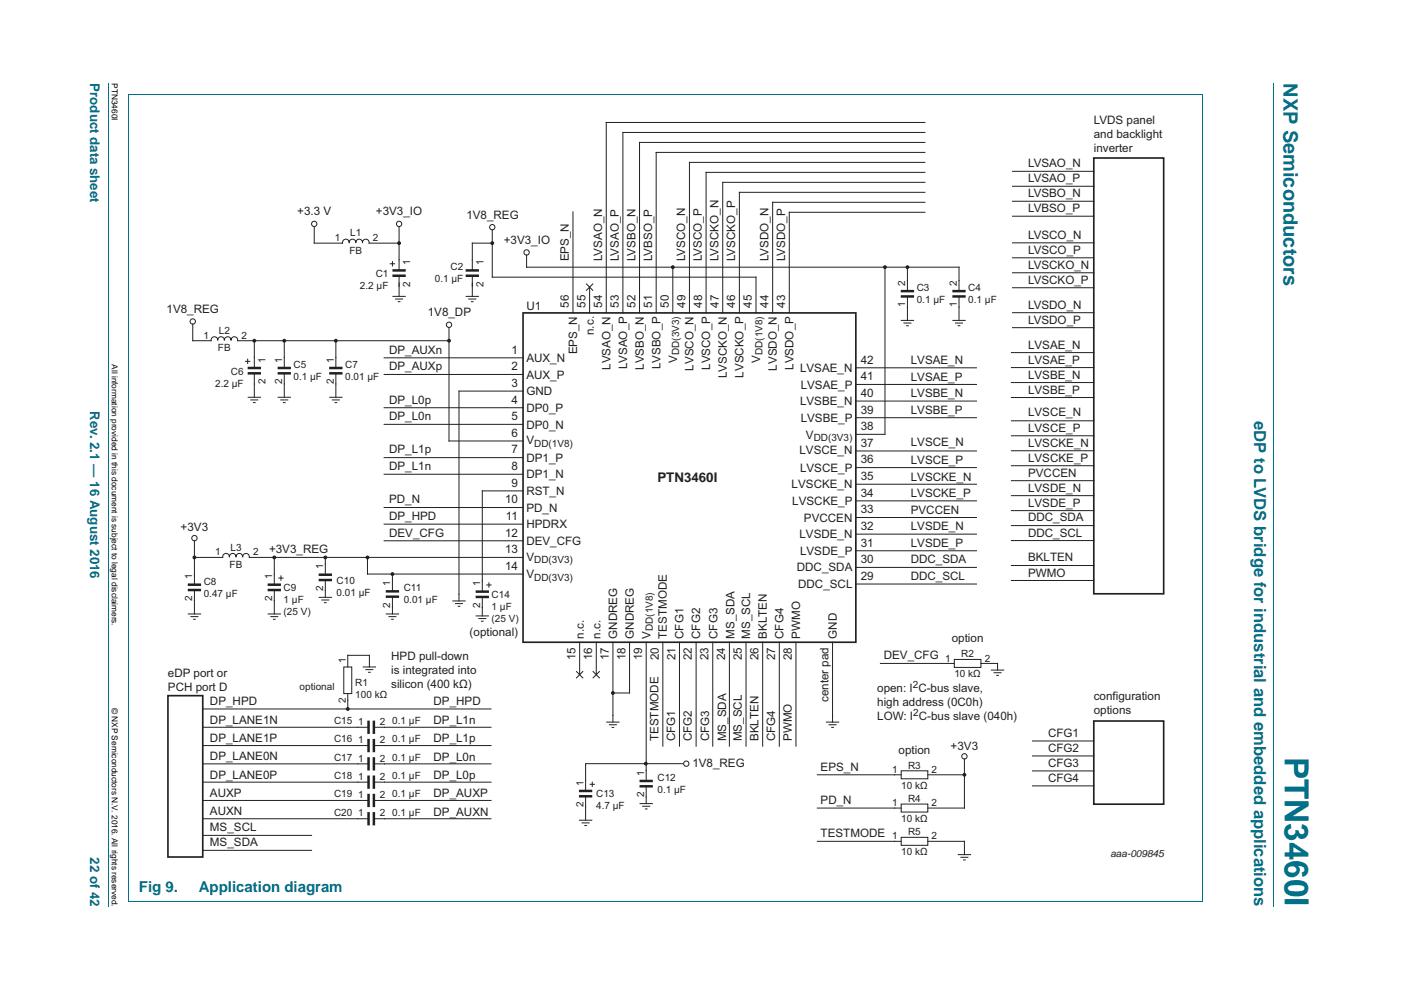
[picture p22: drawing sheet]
<svg xmlns="http://www.w3.org/2000/svg" width="297mm" height="210mm" viewBox="0 0 297 210" stroke-linecap="round" stroke-linejoin="round" font-family="sans-serif">
<defs><g id="words">
<text font-size="7" fill="#00718a" x="272.4" y="160.5" transform="rotate(90 272.4 160.5)">PTN3460I</text>
<text font-size="4.2" fill="#00718a" x="272.2" y="17.7" transform="rotate(90 272.2 17.7)">NXP Semiconductors</text>
<text font-size="3.5" fill="#00718a" x="265.9" y="89.3" transform="rotate(90 265.9 89.3)">eDP to LVDS bridge for industrial and embedded applications</text>
<g font-size="3.2" fill="#00718a">
<text x="29.4" y="189.2">Fig 9.</text>
<text x="42.1" y="189.2">Application diagram</text>
</g>
<g font-size="2.8" fill="#00718a">
<text x="19.1" y="17.7" transform="rotate(90 19.1 17.7)">Product data sheet</text>
<text x="19.1" y="87.2" transform="rotate(90 19.1 87.2)">Rev. 2.1 — 16 August 2016</text>
<text x="19.1" y="181.8" transform="rotate(90 19.1 181.8)">22 of 42</text>
</g>
<text font-size="2.8" fill="#231f20" x="139.4" y="102.2">PTN3460I</text>
<g font-size="2.5" fill="#231f20">
<text x="231.9" y="26.4">LVDS panel</text>
<text x="231.9" y="29.3">and backlight</text>
<text x="218" y="35.5">LVSAO_N</text>
<text x="231.9" y="32.3">inverter</text>
<text x="218" y="38.6">LVSAO_P</text>
<text x="218" y="41.8">LVSBO_N</text>
<text x="63" y="45.7">+3.3 V</text>
<text x="79.7" y="45.7">+3V3_IO</text>
<text x="98.9" y="46.4">1V8_REG</text>
<text x="218" y="45">LVBSO_P</text>
<text x="106.8" y="51.7">+3V3_IO</text>
<text x="218" y="50.6">LVSCO_N</text>
<text x="218" y="53.8">LVSCO_P</text>
<text x="120.6" y="55.4" transform="rotate(-90 120.6 55.4)">EPS_N</text>
<text x="127.7" y="55.4" transform="rotate(-90 127.7 55.4)">LVSAO_N</text>
<text x="131.2" y="55.4" transform="rotate(-90 131.2 55.4)">LVSAO_P</text>
<text x="134.7" y="55.4" transform="rotate(-90 134.7 55.4)">LVSBO_N</text>
<text x="138.2" y="55.4" transform="rotate(-90 138.2 55.4)">LVBSO_P</text>
<text x="145.3" y="55.4" transform="rotate(-90 145.3 55.4)">LVSCO_N</text>
<text x="148.8" y="55.4" transform="rotate(-90 148.8 55.4)">LVSCO_P</text>
<text x="152.4" y="55.4" transform="rotate(-90 152.4 55.4)">LVSCKO_N</text>
<text x="155.9" y="55.4" transform="rotate(-90 155.9 55.4)">LVSCKO_P</text>
<text x="162.9" y="55.4" transform="rotate(-90 162.9 55.4)">LVSDO_N</text>
<text x="166.5" y="55.4" transform="rotate(-90 166.5 55.4)">LVSDO_P</text>
<text x="218" y="57">LVSCKO_N</text>
<text x="111.6" y="65.7">U1</text>
<text x="120.6" y="65.3" transform="rotate(-90 120.6 65.3)">56</text>
<text x="124.1" y="65.3" transform="rotate(-90 124.1 65.3)">55</text>
<text x="127.7" y="65.3" transform="rotate(-90 127.7 65.3)">54</text>
<text x="131.2" y="65.3" transform="rotate(-90 131.2 65.3)">53</text>
<text x="134.7" y="65.3" transform="rotate(-90 134.7 65.3)">52</text>
<text x="138.3" y="65.3" transform="rotate(-90 138.3 65.3)">51</text>
<text x="141.8" y="65.3" transform="rotate(-90 141.8 65.3)">50</text>
<text x="145.3" y="65.3" transform="rotate(-90 145.3 65.3)">49</text>
<text x="148.8" y="65.3" transform="rotate(-90 148.8 65.3)">48</text>
<text x="152.4" y="65.3" transform="rotate(-90 152.4 65.3)">47</text>
<text x="155.9" y="65.3" transform="rotate(-90 155.9 65.3)">46</text>
<text x="159.4" y="65.3" transform="rotate(-90 159.4 65.3)">45</text>
<text x="163" y="65.3" transform="rotate(-90 163 65.3)">44</text>
<text x="166.5" y="65.3" transform="rotate(-90 166.5 65.3)">43</text>
<text x="218" y="60.2">LVSCKO_P</text>
<text x="218" y="65.4">LVSDO_N</text>
<text x="35.3" y="66.4">1V8_REG</text>
<text x="90.7" y="67.1">1V8_DP</text>
<text x="125.9" y="71.1" transform="rotate(-90 125.9 71.1)">n.c.</text>
<text x="218" y="68.6">LVSDO_P</text>
<text x="82.5" y="75">DP_AUXn</text>
<text x="108.5" y="75">1</text>
<text x="111.6" y="76.8">AUX_N</text>
<text x="122.4" y="75.2" transform="rotate(-90 122.4 75.2)">EPS_N</text>
<text x="143.5" y="77" transform="rotate(-90 143.5 77)">V</text>
<text x="161.2" y="77" transform="rotate(-90 161.2 77)">V</text>
<text x="182.5" y="77.1">42</text>
<text x="193.1" y="77.2">LVSAE_N</text>
<text x="218" y="74">LVSAE_N</text>
<text x="218" y="77.2">LVSAE_P</text>
<text x="82.5" y="78.5">DP_AUXp</text>
<text x="108.5" y="78.5">2</text>
<text x="108.5" y="82.1">3</text>
<text x="111.6" y="83.8">GND</text>
<text x="111.6" y="80.3">AUX_P</text>
<text x="129.4" y="78.5" transform="rotate(-90 129.4 78.5)">LVSAO_N</text>
<text x="133" y="78.3" transform="rotate(-90 133 78.3)">LVSAO_P</text>
<text x="136.5" y="78.5" transform="rotate(-90 136.5 78.5)">LVSBO_N</text>
<text x="140" y="78.3" transform="rotate(-90 140 78.3)">LVSBO_P</text>
<text x="147.1" y="78.6" transform="rotate(-90 147.1 78.6)">LVSCO_N</text>
<text x="150.6" y="78.5" transform="rotate(-90 150.6 78.5)">LVSCO_P</text>
<text x="154.1" y="80.3" transform="rotate(-90 154.1 80.3)">LVSCKO_N</text>
<text x="157.6" y="80.1" transform="rotate(-90 157.6 80.1)">LVSCKO_P</text>
<text x="164.7" y="78.6" transform="rotate(-90 164.7 78.6)">LVSDO_N</text>
<text x="168.2" y="78.5" transform="rotate(-90 168.2 78.5)">LVSDO_P</text>
<text x="169.6" y="78.9">LVSAE_N</text>
<text x="169.8" y="82.4">LVSAE_P</text>
<text x="182.5" y="80.7">41</text>
<text x="193.1" y="80.8">LVSAE_P</text>
<text x="218" y="80.4">LVSBE_N</text>
<text x="218" y="83.5">LVSBE_P</text>
<text x="82.5" y="89.1">DP_L0n</text>
<text x="82.5" y="85.6">DP_L0p</text>
<text x="108.5" y="85.6">4</text>
<text x="108.5" y="89.1">5</text>
<text x="111.6" y="87.4">DP0_P</text>
<text x="169.6" y="86">LVSBE_N</text>
<text x="169.8" y="89.5">LVSBE_P</text>
<text x="182.5" y="84.2">40</text>
<text x="182.5" y="87.7">39</text>
<text x="193.1" y="84.3">LVSBE_N</text>
<text x="193.1" y="87.8">LVSBE_P</text>
<text x="218" y="88.3">LVSCE_N</text>
<text x="108.5" y="92.7">6</text>
<text x="111.6" y="90.9">DP0_N</text>
<text x="111.6" y="94.2">V</text>
<text x="170.9" y="93">V</text>
<text x="182.5" y="91.2">38</text>
<text x="182.5" y="94.8">37</text>
<text x="193.1" y="94.7">LVSCE_N</text>
<text x="218" y="91.6">LVSCE_P</text>
<text x="218" y="94.8">LVSCKE_N</text>
<text x="82.5" y="99.7">DP_L1n</text>
<text x="82.5" y="96.2">DP_L1p</text>
<text x="108.5" y="96.2">7</text>
<text x="108.5" y="99.7">8</text>
<text x="111.6" y="97.9">DP1_P</text>
<text x="111.6" y="101.5">DP1_N</text>
<text x="169.5" y="96.4">LVSCE_N</text>
<text x="169.6" y="100.1">LVSCE_P</text>
<text x="182.5" y="98.3">36</text>
<text x="182.5" y="101.8">35</text>
<text x="193.1" y="98.4">LVSCE_P</text>
<text x="193.1" y="101.9">LVSCKE_N</text>
<text x="218" y="98">LVSCKE_P</text>
<text x="218" y="101.2">PVCCEN</text>
<text x="82.5" y="106.8">PD_N</text>
<text x="107.1" y="106.8">10</text>
<text x="108.5" y="103.2">9</text>
<text x="111.6" y="105">RST_N</text>
<text x="167.8" y="103.6">LVSCKE_N</text>
<text x="168" y="107.1">LVSCKE_P</text>
<text x="182.5" y="105.4">34</text>
<text x="193.1" y="105.4">LVSCKE_P</text>
<text x="218" y="104.3">LVSDE_N</text>
<text x="218" y="107.5">LVSDE_P</text>
<text x="38.3" y="112.7">+3V3</text>
<text x="82.5" y="113.8">DEV_CFG</text>
<text x="82.5" y="110.3">DP_HPD</text>
<text x="107.1" y="113.8">12</text>
<text x="107.3" y="110.3">11</text>
<text x="111.6" y="108.5">PD_N</text>
<text x="111.6" y="112.1">HPDRX</text>
<text x="170.5" y="110.6">PVCCEN</text>
<text x="182.5" y="108.9">33</text>
<text x="182.5" y="112.4">32</text>
<text x="193.1" y="109">PVCCEN</text>
<text x="193.1" y="112.5">LVSDE_N</text>
<text x="218" y="110.5">DDC_SDA</text>
<text x="218" y="113.9">DDC_SCL</text>
<text x="57" y="117.3">+3V3_REG</text>
<text x="107.1" y="117.4">13</text>
<text x="111.6" y="115.6">DEV_CFG</text>
<text x="111.6" y="119">V</text>
<text x="169.5" y="114.2">LVSDE_N</text>
<text x="169.6" y="117.7">LVSDE_P</text>
<text x="182.5" y="115.9">31</text>
<text x="182.5" y="119.5">30</text>
<text x="193.1" y="116">LVSDE_P</text>
<text x="193.1" y="119.4">DDC_SDA</text>
<text x="218" y="119">BKLTEN</text>
<text x="107.1" y="120.9">14</text>
<text x="111.6" y="122.6">V</text>
<text x="168.9" y="121.1">DDC_SDA</text>
<text x="169.2" y="124.8">DDC_SCL</text>
<text x="182.5" y="123">29</text>
<text x="193.1" y="123.1">DDC_SCL</text>
<text x="218" y="122.3">PWMO</text>
<text x="99.6" y="135">(optional)</text>
<text x="123.8" y="135.5" transform="rotate(-90 123.8 135.5)">n.c.</text>
<text x="127.3" y="135.5" transform="rotate(-90 127.3 135.5)">n.c.</text>
<text x="130.8" y="135.5" transform="rotate(-90 130.8 135.5)">GNDREG</text>
<text x="134.4" y="135.5" transform="rotate(-90 134.4 135.5)">GNDREG</text>
<text x="137.9" y="135.5" transform="rotate(-90 137.9 135.5)">V</text>
<text x="141.4" y="135.5" transform="rotate(-90 141.4 135.5)">TESTMODE</text>
<text x="144.9" y="135.5" transform="rotate(-90 144.9 135.5)">CFG1</text>
<text x="148.5" y="135.5" transform="rotate(-90 148.5 135.5)">CFG2</text>
<text x="152.1" y="135.5" transform="rotate(-90 152.1 135.5)">CFG3</text>
<text x="155.7" y="135.5" transform="rotate(-90 155.7 135.5)">MS_SDA</text>
<text x="159.1" y="135.5" transform="rotate(-90 159.1 135.5)">MS_SCL</text>
<text x="162.6" y="135.5" transform="rotate(-90 162.6 135.5)">BKLTEN</text>
<text x="166.1" y="135.5" transform="rotate(-90 166.1 135.5)">CFG4</text>
<text x="169.6" y="135.5" transform="rotate(-90 169.6 135.5)">PWMO</text>
<text x="177.4" y="135.5" transform="rotate(-90 177.4 135.5)">GND</text>
<text x="201.8" y="136.2">option</text>
<text x="35.6" y="143.5">eDP port or</text>
<text x="82.9" y="140">HPD pull-down</text>
<text x="82.9" y="142.9">is integrated into</text>
<text x="122" y="140" transform="rotate(-90 122 140)">15</text>
<text x="125.5" y="140" transform="rotate(-90 125.5 140)">16</text>
<text x="129.1" y="140" transform="rotate(-90 129.1 140)">17</text>
<text x="132.6" y="140" transform="rotate(-90 132.6 140)">18</text>
<text x="136.1" y="140" transform="rotate(-90 136.1 140)">19</text>
<text x="139.7" y="140" transform="rotate(-90 139.7 140)">20</text>
<text x="143.2" y="140" transform="rotate(-90 143.2 140)">21</text>
<text x="146.7" y="140" transform="rotate(-90 146.7 140)">22</text>
<text x="150.2" y="140" transform="rotate(-90 150.2 140)">23</text>
<text x="153.8" y="140" transform="rotate(-90 153.8 140)">24</text>
<text x="157.3" y="140" transform="rotate(-90 157.3 140)">25</text>
<text x="160.8" y="140" transform="rotate(-90 160.8 140)">26</text>
<text x="164.4" y="140" transform="rotate(-90 164.4 140)">27</text>
<text x="167.9" y="140" transform="rotate(-90 167.9 140)">28</text>
<text x="187.4" y="139.9">DEV_CFG</text>
<text x="35.6" y="146.5">PCH port D</text>
<text x="44.5" y="149.5">DP_HPD</text>
<text x="82.9" y="145.9">silicon (400 kΩ)</text>
<text x="91.9" y="149.6">DP_HPD</text>
<text x="175.6" y="149" transform="rotate(-90 175.6 149)">center pad</text>
<text x="186" y="146.7">open: I C-bus slave,</text>
<text x="186" y="149.7">high address (0C0h)</text>
<text x="231.9" y="148.5">configuration</text>
<text x="44.5" y="153.5">DP_LANE1N</text>
<text x="91.9" y="153.6">DP_L1n</text>
<text x="186" y="152.6">LOW: I C-bus slave (040h)</text>
<text x="231.9" y="151.4">options</text>
<text x="44.5" y="161.3">DP_LANE0N</text>
<text x="44.5" y="157.4">DP_LANE1P</text>
<text x="91.9" y="161.3">DP_L0n</text>
<text x="91.9" y="157.5">DP_L1p</text>
<text x="139.6" y="157.2" transform="rotate(-90 139.6 157.2)">TESTMODE</text>
<text x="143.2" y="157.2" transform="rotate(-90 143.2 157.2)">CFG1</text>
<text x="146.7" y="157.2" transform="rotate(-90 146.7 157.2)">CFG2</text>
<text x="150.3" y="157.2" transform="rotate(-90 150.3 157.2)">CFG3</text>
<text x="153.9" y="157.2" transform="rotate(-90 153.9 157.2)">MS_SDA</text>
<text x="157.3" y="157.2" transform="rotate(-90 157.3 157.2)">MS_SCL</text>
<text x="160.8" y="157.2" transform="rotate(-90 160.8 157.2)">BKLTEN</text>
<text x="164.3" y="157.2" transform="rotate(-90 164.3 157.2)">CFG4</text>
<text x="167.9" y="157.2" transform="rotate(-90 167.9 157.2)">PWMO</text>
<text x="190.5" y="159.8">option</text>
<text x="201.6" y="159">+3V3</text>
<text x="222.2" y="156.3">CFG1</text>
<text x="222.2" y="159.5">CFG2</text>
<text x="44.5" y="165.2">DP_LANE0P</text>
<text x="91.9" y="165.2">DP_L0p</text>
<text x="146.8" y="162.8">1V8_REG</text>
<text x="174" y="163.5">EPS_N</text>
<text x="222.2" y="162.6">CFG3</text>
<text x="222.2" y="165.8">CFG4</text>
<text x="44.5" y="169">AUXP</text>
<text x="44.5" y="172.9">AUXN</text>
<text x="91.9" y="169.1">DP_AUXP</text>
<text x="91.9" y="173">DP_AUXN</text>
<text x="174" y="170.5">PD_N</text>
<text x="44.5" y="176.3">MS_SCL</text>
<text x="44.5" y="179.5">MS_SDA</text>
<text x="174" y="177.6">TESTMODE</text>
</g>
<g font-size="2.1" fill="#231f20">
<text x="71" y="51.1">1</text>
<text x="74.1" y="53.8">FB</text>
<text x="74.3" y="50.2">L1</text>
<text x="79.1" y="51.1">2</text>
<text x="79.7" y="58.8">C1</text>
<text x="87" y="56.2" transform="rotate(-90 87 56.2)">1</text>
<text x="92.2" y="59.9">0.1 μF</text>
<text x="95.5" y="57.4">C2</text>
<text x="102.5" y="56.2" transform="rotate(-90 102.5 56.2)">1</text>
<text x="76.3" y="61.3">2.2 μF</text>
<text x="87" y="60.8" transform="rotate(-90 87 60.8)">2</text>
<text x="102.5" y="60.8" transform="rotate(-90 102.5 60.8)">2</text>
<text x="191.9" y="65.2" transform="rotate(-90 191.9 65.2)">1</text>
<text x="191.9" y="60.6" transform="rotate(-90 191.9 60.6)">2</text>
<text x="194.4" y="61.7">C3</text>
<text x="194.4" y="64.3">0.1 μF</text>
<text x="202.9" y="65.2" transform="rotate(-90 202.9 65.2)">1</text>
<text x="202.9" y="60.6" transform="rotate(-90 202.9 60.6)">2</text>
<text x="205.3" y="61.7">C4</text>
<text x="205.3" y="64.3">0.1 μF</text>
<text x="43.1" y="71.8">1</text>
<text x="46.4" y="70.9">L2</text>
<text x="51.2" y="71.8">2</text>
<text x="46.2" y="74.5">FB</text>
<text x="56.3" y="76.9" transform="rotate(-90 56.3 76.9)">1</text>
<text x="59.8" y="76.9" transform="rotate(-90 59.8 76.9)">1</text>
<text x="70.8" y="76.9" transform="rotate(-90 70.8 76.9)">1</text>
<text x="144" y="75.3" transform="rotate(-90 144 75.3)">DD(3V3)</text>
<text x="161.7" y="75.3" transform="rotate(-90 161.7 75.3)">DD(1V8)</text>
<text x="45.6" y="82">2.2 μF</text>
<text x="49" y="79.5">C6</text>
<text x="56.3" y="81.5" transform="rotate(-90 56.3 81.5)">2</text>
<text x="59.8" y="81.5" transform="rotate(-90 59.8 81.5)">2</text>
<text x="62.2" y="78.1">C5</text>
<text x="62.2" y="80.6">0.1 μF</text>
<text x="70.8" y="81.5" transform="rotate(-90 70.8 81.5)">2</text>
<text x="73.2" y="78.1">C7</text>
<text x="73.2" y="80.6">0.01 μF</text>
<text x="113.2" y="94.7">DD(1V8)</text>
<text x="172.5" y="93.5">DD(3V3)</text>
<text x="45.6" y="117.8">1</text>
<text x="48.9" y="116.8">L3</text>
<text x="53.7" y="117.8">2</text>
<text x="113.2" y="119.4">DD(3V3)</text>
<text x="40.8" y="122.9" transform="rotate(-90 40.8 122.9)">1</text>
<text x="43.2" y="124">C8</text>
<text x="48.7" y="120.5">FB</text>
<text x="57.7" y="122.9" transform="rotate(-90 57.7 122.9)">1</text>
<text x="60.1" y="125.4">C9</text>
<text x="68.5" y="125.3" transform="rotate(-90 68.5 125.3)">2</text>
<text x="68.5" y="120.8" transform="rotate(-90 68.5 120.8)">1</text>
<text x="71.4" y="124">C10</text>
<text x="82.8" y="124.3" transform="rotate(-90 82.8 124.3)">1</text>
<text x="85.6" y="125.4">C11</text>
<text x="101.8" y="124.4" transform="rotate(-90 101.8 124.4)">1</text>
<text x="113.2" y="123.1">DD(3V3)</text>
<text x="40.8" y="127.4" transform="rotate(-90 40.8 127.4)">2</text>
<text x="43.2" y="126.6">0.47 μF</text>
<text x="57.7" y="127.4" transform="rotate(-90 57.7 127.4)">2</text>
<text x="60.1" y="128">1 μF</text>
<text x="60.1" y="130.5">(25 V)</text>
<text x="71.4" y="126.5">0.01 μF</text>
<text x="82.8" y="128.9" transform="rotate(-90 82.8 128.9)">2</text>
<text x="85.6" y="127.9">0.01 μF</text>
<text x="101.8" y="128.9" transform="rotate(-90 101.8 128.9)">2</text>
<text x="104.2" y="126.9">C14</text>
<text x="104.2" y="129.4">1 μF</text>
<text x="104.2" y="132">(25 V)</text>
<text x="138.4" y="133.9" transform="rotate(-90 138.4 133.9)">DD(1V8)</text>
<text x="73.3" y="140.7" transform="rotate(-90 73.3 140.7)">1</text>
<text x="200.4" y="140.3">1</text>
<text x="202.4" y="143.6">10 kΩ</text>
<text x="203.8" y="139.4">R2</text>
<text x="208.8" y="140.3">2</text>
<text x="63.5" y="146.4">optional</text>
<text x="73.3" y="149" transform="rotate(-90 73.3 149)">2</text>
<text x="75.3" y="145.4">R1</text>
<text x="75.3" y="147.9">100 kΩ</text>
<text x="193.5" y="145.9">2</text>
<text x="70.8" y="153.6">C15</text>
<text x="75.9" y="153.8">1</text>
<text x="80.5" y="153.8">2</text>
<text x="83.2" y="153.6">0.1 μF</text>
<text x="193.6" y="151.9">2</text>
<text x="70.8" y="161.3">C17</text>
<text x="70.8" y="157.5">C16</text>
<text x="75.9" y="161.5">1</text>
<text x="75.9" y="157.6">1</text>
<text x="80.5" y="161.5">2</text>
<text x="80.5" y="157.6">2</text>
<text x="83.2" y="161.3">0.1 μF</text>
<text x="83.2" y="157.5">0.1 μF</text>
<text x="70.8" y="165.2">C18</text>
<text x="75.9" y="165.4">1</text>
<text x="80.5" y="165.4">2</text>
<text x="83.2" y="165.2">0.1 μF</text>
<text x="123.7" y="166.6" transform="rotate(-90 123.7 166.6)">1</text>
<text x="136.6" y="164.5" transform="rotate(-90 136.6 164.5)">1</text>
<text x="139.4" y="165.6">C12</text>
<text x="189.2" y="163.9">1</text>
<text x="191.1" y="167.2">10 kΩ</text>
<text x="192.5" y="163">R3</text>
<text x="197.5" y="163.9">2</text>
<text x="70.8" y="169.1">C19</text>
<text x="70.8" y="173">C20</text>
<text x="75.9" y="169.3">1</text>
<text x="75.9" y="173.2">1</text>
<text x="80.5" y="169.3">2</text>
<text x="80.5" y="173.2">2</text>
<text x="83.2" y="169.1">0.1 μF</text>
<text x="83.2" y="173">0.1 μF</text>
<text x="123.7" y="171.2" transform="rotate(-90 123.7 171.2)">2</text>
<text x="126.4" y="169.1">C13</text>
<text x="126.4" y="171.6">4.7 μF</text>
<text x="136.6" y="169.1" transform="rotate(-90 136.6 169.1)">2</text>
<text x="139.4" y="168.1">0.1 μF</text>
<text x="189.2" y="171">1</text>
<text x="192.5" y="170.1">R4</text>
<text x="197.5" y="171">2</text>
<text x="189.2" y="178.1">1</text>
<text x="191.1" y="174.3">10 kΩ</text>
<text x="192.5" y="177.1">R5</text>
<text x="197.5" y="178.1">2</text>
<text x="191.1" y="181.4">10 kΩ</text>
<text x="235.4" y="181.7">aaa-009845</text>
</g>
<g font-size="1.8">
<text x="23.7" y="17.7" transform="rotate(90 23.7 17.7)">PTN3460I</text>
<text x="23.7" y="77.3" transform="rotate(90 23.7 77.3)">All information provided in this document is subject to legal disclaimers.</text>
<text x="23.7" y="150.1" transform="rotate(90 23.7 150.1)">© NXP Semiconductors N.V. 2016. All rights reserved.</text>
</g>
</g></defs>
<path d="M23.1 17.7v174.6M270 17.7v174.6M27.3 20h227.6M27.3 20.1v171.2M254.9 20.1v171.2M27.3 191.3h227.6" fill="none" stroke="#00718a" stroke-width=".21"/>
<circle cx="84.6" cy="51.6" r=".28" fill="#231f20"/>
<circle cx="84.6" cy="51.6" r=".28" fill="none" stroke="#231f20" stroke-width=".25"/>
<path d="M110.9 66.4h70.6v69.8h-70.6z" fill="none" stroke="#231f20" stroke-width=".35"/>
<g fill="none" stroke="#231f20" stroke-width=".21">
<path d="M128.5 26v40.4M132.1 28.1v38.3M135.6 30.2v36.2M139.1 32.3v34.1M146.2 34.4v32M149.7 36.6v29.8M153.2 38.7v27.7M121.5 44.9v21.5M142.6 56.7v9.7M156.8 40.8v25.6M160.3 58.8v7.6M163.8 42.9v23.5"/>
<path d="M167.3 45v21.4M81.4 75.9h29.5M81.4 79.4h29.5M125 60.9v5.5M181.5 78h25.5M81.4 86.5h29.5M81.4 90h29.5M81.4 97.1h29.5M95.2 93.5h15.7M97.3 83h13.6M181.5 81.5h25.5M181.5 85.1h25.5"/>
<path d="M181.5 88.6h25.5M181.5 92.1h6.1M181.5 95.7h25.5M181.5 99.2h25.5M48.6 117.9v.3M50 117.9v.3M51.5 117.9v.3M81.4 100.6h29.5M81.4 107.6h29.5M81.4 111.2h29.5M81.4 114.7h29.5M102.3 104.1h8.6"/>
<path d="M110.9 118.2h-58a.71 .71 0 0 0-.7-.8 .71 .71 0 0 0-.7 .7 .71 .71 0 0 0-.8-.7 .71 .71 0 0 0-.7 .7 .71 .71 0 0 0-.7-.7 .71 .71 0 0 0-.7 .7 .71 .71 0 0 0-.8-.7 .71 .71 0 0 0-.6 .8M181.5 102.7h25.5M181.5 106.2h25.5M181.5 109.8h25.5M181.5 113.3h25.5M181.5 116.8h25.5M73.7 139v2.5M77.9 121.8h33M83.2 123.2v2.2M83.2 126.6v2.2M95.9 127.5h2.8M96.5 128h1.7"/>
<path d="M97 128.6h.6M97.3 126.1v1.4M122.9 136.2v6.9M126.4 136.2v6.9M130 136.2v15.5M133.5 136.2v10.8M137 136.2v25.8M140.5 136.2v22.1M144.1 136.2v22.1M147.6 136.2v22.1M151.1 136.2v22.1M154.6 136.2v22.1"/>
<path d="M158.2 136.2v22.1M161.7 136.2v22.1M165.2 136.2v22.1M168.8 136.2v22.1M181.5 120.3h25.5M181.5 123.9h25.5M72.9 141.5h1.7v5.6h-1.7zM73.7 147.1v1.4"/>
</g>
<path d="M81.8 125.4h2.8M81.8 126.6h2.8" fill="none" stroke="#231f20" stroke-width=".53"/>
<circle cx="83.2" cy="121.8" r=".28" fill="#231f20"/>
<circle cx="83.2" cy="121.8" r=".28" fill="none" stroke="#231f20" stroke-width=".25"/>
<g fill="none" stroke="#231f20" stroke-width=".21">
<path d="M124.3 60.2l1.5 1.5M125.8 60.2l-1.5 1.5M97.3 83v43.1M77.9 118.2v3.6M81.8 130.2h2.8M82.4 130.8h1.7M82.9 131.4h.6M83.2 128.8v1.4M83.2 121.8v1.4M122.1 142.4l1.5 1.5M123.6 142.4l-1.5 1.5M125.7 142.4l1.5 1.5"/>
<path d="M127.2 142.4l-1.5 1.5"/>
</g>
<circle cx="77.9" cy="118.2" r=".28" fill="#231f20"/>
<circle cx="77.9" cy="118.2" r=".28" fill="none" stroke="#231f20" stroke-width=".25"/>
<path d="M69 119.6v2.3M69 123v2.3" fill="none" stroke="#231f20" stroke-width=".21"/>
<path d="M67.6 121.9h2.8M67.6 123h2.8" fill="none" stroke="#231f20" stroke-width=".53"/>
<circle cx="69" cy="118.2" r=".28" fill="#231f20"/>
<circle cx="69" cy="118.2" r=".28" fill="none" stroke="#231f20" stroke-width=".25"/>
<path d="M58.2 118.2v5.8M69 118.2v1.4M56.7 130.2h2.9M57.3 130.8h1.7M57.9 131.4h.5M58.2 125.1v5.1M59 122.6h1.1M59.6 122v1.2M67.6 126.7h2.8M68.1 127.3h1.7M68.7 127.8h.6M69 125.3v1.4" fill="none" stroke="#231f20" stroke-width=".21"/>
<path d="M56.7 124h2.9M56.7 125.1h2.9" fill="none" stroke="#231f20" stroke-width=".53"/>
<circle cx="58.2" cy="118.2" r=".28" fill="#231f20"/>
<circle cx="58.2" cy="118.2" r=".28" fill="none" stroke="#231f20" stroke-width=".25"/>
<g fill="none" stroke="#231f20" stroke-width=".21">
<path d="M47.2 118.2h-6v5.8M39.8 130.2h2.8M40.4 130.8h1.7M40.9 131.4h.6M41.2 125.1v5.1"/>
<circle cx="41.2" cy="114.1" r=".56"/>
</g>
<path d="M39.8 124h2.8M39.8 125.1h2.8" fill="none" stroke="#231f20" stroke-width=".53"/>
<circle cx="41.2" cy="118.2" r=".28" fill="#231f20"/>
<circle cx="41.2" cy="118.2" r=".28" fill="none" stroke="#231f20" stroke-width=".25"/>
<g fill="none" stroke="#231f20" stroke-width=".21">
<path d="M44.7 72.3a.71 .71 0 0 1 .7-.9 .71 .71 0 0 1 .8 .7 .71 .71 0 0 1 .7-.7 .71 .71 0 0 1 .7 .7 .71 .71 0 0 1 .7-.7 .71 .71 0 0 1 .7 .7 .71 .71 0 0 1 .8-.7 .71 .71 0 0 1 .6 .9h44.8M46.2 72v.3M47.6 72v.3M49 72v.3M51.9 76.6h1.2M52.5 76.1v1.1M53.9 72.3v5.8M53.9 79.2v5.1M95.2 69.5v24M52.5 84.3h2.8M53.1 84.8h1.7M53.6 85.4h.6"/>
<path d="M41.2 114.7v3.5"/>
</g>
<path d="M52.5 78.1h2.8M52.5 79.2h2.8" fill="none" stroke="#231f20" stroke-width=".53"/>
<circle cx="53.9" cy="72.3" r=".28" fill="#231f20"/>
<circle cx="53.9" cy="72.3" r=".28" fill="none" stroke="#231f20" stroke-width=".25"/>
<g fill="none" stroke="#231f20" stroke-width=".21">
<path d="M40.9 68.7v3.6h3.8M60.3 72.3v5.8M60.3 79.2v5.1M71.2 72.3v5.8M71.2 79.2v5.1M58.9 84.3h2.8M59.4 84.8h1.7M60 85.4h.6M69.8 84.3h2.8M70.4 84.8h1.7M70.9 85.4h.6"/>
<circle cx="40.9" cy="68.2" r=".56"/>
</g>
<path d="M58.9 78.1h2.8M58.9 79.2h2.8M69.8 78.1h2.8M69.8 79.2h2.8" fill="none" stroke="#231f20" stroke-width=".53"/>
<circle cx="60.3" cy="72.3" r=".28" fill="#231f20"/>
<circle cx="60.3" cy="72.3" r=".28" fill="none" stroke="#231f20" stroke-width=".25"/>
<circle cx="71.2" cy="72.3" r=".28" fill="#231f20"/>
<circle cx="71.2" cy="72.3" r=".28" fill="none" stroke="#231f20" stroke-width=".25"/>
<circle cx="95.2" cy="72.3" r=".28" fill="#231f20"/>
<circle cx="95.2" cy="72.3" r=".28" fill="none" stroke="#231f20" stroke-width=".25"/>
<g fill="none" stroke="#231f20" stroke-width=".21">
<path d="M104.4 58.8h55.9M111.6 56.7h91.7"/>
<circle cx="95.2" cy="68.9" r=".56"/>
</g>
<circle cx="142.6" cy="56.7" r=".28" fill="#231f20"/>
<circle cx="142.6" cy="56.7" r=".28" fill="none" stroke="#231f20" stroke-width=".25"/>
<path d="M100.1 58.5v4.4M104.4 51.6h-4.3v5.8M98.7 62.9h2.8M99.3 63.4h1.7M99.9 64h.5" fill="none" stroke="#231f20" stroke-width=".21"/>
<path d="M98.7 57.4h2.8M98.7 58.5h2.8" fill="none" stroke="#231f20" stroke-width=".53"/>
<circle cx="104.4" cy="51.6" r=".28" fill="#231f20"/>
<circle cx="104.4" cy="51.6" r=".28" fill="none" stroke="#231f20" stroke-width=".25"/>
<g fill="none" stroke="#231f20" stroke-width=".21">
<path d="M104.4 48.7v10.1M111.6 54.1v2.6M187.6 56.8v35.3"/>
<circle cx="104.4" cy="48.2" r=".56"/>
<circle cx="111.6" cy="53.5" r=".56"/>
</g>
<circle cx="187.6" cy="56.7" r=".28" fill="#231f20"/>
<circle cx="187.6" cy="56.7" r=".28" fill="none" stroke="#231f20" stroke-width=".25"/>
<g fill="none" stroke="#231f20" stroke-width=".21">
<path d="M128.5 26h67.6M132.1 28.1h64M135.6 30.2h60.5M139.1 32.3h57M146.2 34.4h49.9M149.7 36.6h46.4M153.2 38.7h42.9M66.6 48v3.6h6a.71 .71 0 0 1 .6-.9 .71 .71 0 0 1 .8 .7 .71 .71 0 0 1 .7-.7 .71 .71 0 0 1 .7 .7 .71 .71 0 0 1 .7-.7 .71 .71 0 0 1 .8 .7 .71 .71 0 0 1 .7-.7 .71 .71 0 0 1 .7 .9h6.3M74 51.3v.3M75.4 51.3v.3M76.9 51.3v.3M82.6 55.9h1.2"/>
<path d="M83.2 55.4v1.1M84.6 48v9.4M84.6 58.5v4.4M156.8 40.8h39.3M163.8 42.9h32.3M167.3 45h28.8M192.4 56.7v5M203.3 56.7v5M83.2 62.9h2.8M83.8 63.4h1.7M84.3 64h.6M191 68h2.8"/>
<path d="M191.5 68.5h1.7M192.1 69.1h.6M192.4 62.9v5.1M201.9 68h2.8M202.5 68.5h1.7M203 69.1h.6M203.3 62.9v5.1"/>
<circle cx="66.6" cy="47.5" r=".56"/>
<circle cx="84.6" cy="47.5" r=".56"/>
</g>
<path d="M83.2 57.4h2.8M83.2 58.5h2.8M191 61.7h2.8M191 62.9h2.8M201.9 61.7h2.8M201.9 62.9h2.8" fill="none" stroke="#231f20" stroke-width=".53"/>
<circle cx="192.4" cy="56.7" r=".28" fill="#231f20"/>
<circle cx="192.4" cy="56.7" r=".28" fill="none" stroke="#231f20" stroke-width=".25"/>
<path d="M129.9 147h3.6" fill="none" stroke="#231f20" stroke-width=".21"/>
<circle cx="129.9" cy="147" r=".28" fill="#231f20"/>
<circle cx="129.9" cy="147" r=".28" fill="none" stroke="#231f20" stroke-width=".25"/>
<g fill="none" stroke="#231f20" stroke-width=".21">
<path d="M128.5 153.2h2.9M129.1 153.7h1.7M129.7 154.3h.5M129.9 151.7v1.5M124.2 162h20.5"/>
<circle cx="145.5" cy="162" r=".56"/>
</g>
<circle cx="136.9" cy="162" r=".28" fill="#231f20"/>
<circle cx="136.9" cy="162" r=".28" fill="none" stroke="#231f20" stroke-width=".25"/>
<g fill="none" stroke="#231f20" stroke-width=".21">
<path d="M214.7 39.5h17.2M214.7 36.3h17.2M214.7 57.9h17.2M214.7 54.7h17.2M214.7 51.5h17.2M214.7 45.9h17.2M214.7 42.7h17.2M214.4 74.8h17.5M214.4 78h17.5M214.7 69.5h17.2M214.7 66.3h17.2M214.7 61h17.2"/>
<path d="M214.4 81.1h17.5M214.4 84.3h17.5M214.4 89.3h17.5M214.4 92.4h17.5M214.4 95.6h17.5M214.4 98.8h17.5M214.4 102h17.5M214.4 105.1h17.5M214.4 108.3h17.5M214.4 111.5h17.5M214.4 114.7h17.5M214.4 119.9h17.5"/>
<path d="M73.7 139h4.6v2.5M176.5 136.2v17M214.4 123.1h17.5M43 150.4h61.1M73.7 148.5v1.9M76.9 141.5h2.8M77.5 142h1.7M78 142.6h.6M175.1 153.2h2.8M175.7 153.7h1.7M176.2 154.3h.6M218.9 157.2h13"/>
<path d="M43 177.2h23.1M122.8 174h2.8M123.3 174.5h1.7M123.9 175.1h.5M124.2 162v5.8M124.2 168.9v5.1M125 166.4h1.1M125.6 165.8v1.1M135.6 170.4h2.8M136.2 171h1.7M136.7 171.6h.6M137 162v3.6"/>
<path d="M137 166.8v3.6M218.9 166.7h13M218.9 163.5h13M218.9 160.3h13M43 180.4h23.1"/>
</g>
<path d="M122.8 167.8h2.8M122.8 168.9h2.8M135.6 165.6h2.8M135.6 166.8h2.8" fill="none" stroke="#231f20" stroke-width=".53"/>
<path d="M231.9 33.5h14.8v92.4h-14.8zM35.6 147.6h7.4v34.2h-7.4zM231.9 152.9h14.8v17.7h-14.8z" fill="none" stroke="#231f20" stroke-width=".35"/>
<circle cx="73.7" cy="150.4" r=".28" fill="#231f20"/>
<circle cx="73.7" cy="150.4" r=".28" fill="none" stroke="#231f20" stroke-width=".25"/>
<g fill="none" stroke="#231f20" stroke-width=".21">
<path d="M102.3 104.1v21.4M100.8 130.6h2.9M101.4 131.2h1.7M102 131.8h.5M102.3 126.6v4M103.1 124.1h1.1M103.7 123.5v1.1M202.3 139.9h5.7v1.7h-5.7zM43 158.1h35.1M43 154.3h35.1M79.3 158.1h24.8M79.3 154.3h24.8"/>
<path d="M186.7 140.7h15.6M208 140.7h3.5v1.4M210.1 142.1h2.8M210.7 142.7h1.6M211.2 143.3h.6M43 169.8h35.1M43 173.7h35.1M43 165.9h35.1M43 162h35.1M79.3 169.8h24.8M79.3 173.7h24.8M79.3 165.9h24.8"/>
<path d="M79.3 162h24.8M173.3 164.3h17.8M173.3 171.4h17.8M173.3 178.4h17.8M191.1 163.5h5.6v1.7h-5.6zM191.1 170.5h5.6v1.7h-5.6zM191.1 177.6h5.6v1.7h-5.6zM196.7 164.3h7.8M196.7 178.4h7.8M204.5 161v10.4h-7.8"/>
</g>
<g fill="none" stroke="#231f20" stroke-width=".53">
<path d="M100.8 125.5h2.9M100.8 126.6h2.9M78.1 152.8v2.9M78.1 156.7v2.8M79.3 152.8v2.9M79.3 156.7v2.8M78.1 160.6v2.8M78.1 164.5v2.8M78.1 168.4v2.8M78.1 172.2v2.9M79.3 160.6v2.8M79.3 164.5v2.8"/>
<path d="M79.3 168.4v2.8M79.3 172.2v2.9"/>
</g>
<circle cx="204.5" cy="164.3" r=".28" fill="#231f20"/>
<circle cx="204.5" cy="164.3" r=".28" fill="none" stroke="#231f20" stroke-width=".25"/>
<g fill="none" stroke="#231f20" stroke-width=".21">
<path d="M204.5 178.4v2.9M203.1 181.3h2.8M203.6 181.8h1.7M204.2 182.4h.6"/>
<circle cx="204.5" cy="160.4" r=".56"/>
</g>
<use href="#words"/>
</svg>
